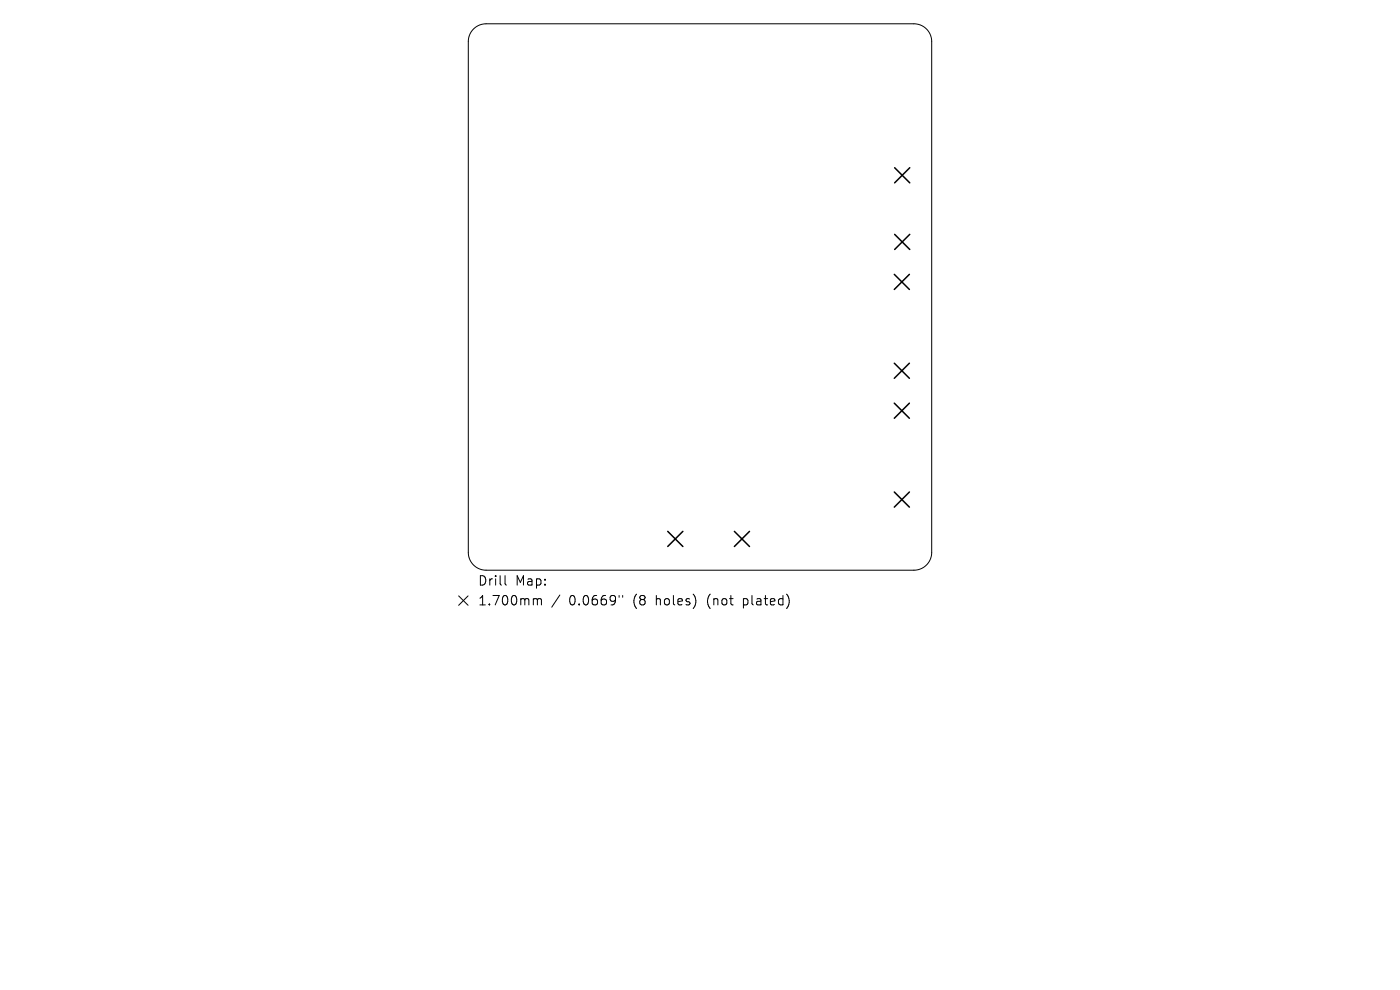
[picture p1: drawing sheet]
<svg xmlns="http://www.w3.org/2000/svg" width="297mm" height="210mm" viewBox="0 0 297 210" stroke-linecap="round" stroke-linejoin="round" font-family="sans-serif">
<defs><g id="words">
<g font-size="2.8">
<text x="101.3" y="124.5">Drill</text>
<text x="109.3" y="124.5">Map:</text>
<text x="101.3" y="128.7">1.700mm</text>
<text x="120.7" y="128.7">0.0669&quot;</text>
<text x="134.5" y="128.7">(8</text>
<text x="139.4" y="128.7">holes)</text>
<text x="150.5" y="128.7">(not</text>
<text x="158.3" y="128.7">plated)</text>
</g>
</g></defs>
<path d="M100.5 6.2a3.8 3.8 0 0 1 2.6-1.2h90.8a3.8 3.8 0 0 1 3.8 3.8v108.4a3.8 3.8 0 0 1-3.8 3.8h-90.8a3.8 3.8 0 0 1-3.8-3.8v-108.4a3.8 3.8 0 0 1 1.2-2.6zM97.3 126.4l2 2M99.3 126.4l-2 2M107.1 122.1v1.7l.3 .3M113.4 127l.5 .1 .1 .2M114 127.3l.3-.3 .5 .1 .1 1.2M114 127.3v1M118.8 126.2l-1.7 2.6M131.3 126.3v.4M132.1 126.3v.4" fill="none" stroke="#000" stroke-width=".21"/>
<g fill="none" stroke="#000" stroke-width=".32">
<path d="M189.8 35.6l3.2 3.2M193 35.6l-3.2 3.2M189.7 58.2l3.2 3.2M189.8 49.7l3.2 3.2M192.9 58.2l-3.2 3.2M193 49.7l-3.2 3.2M189.7 77l3.2 3.2M192.9 77l-3.2 3.2M189.7 85.5l3.2 3.2M192.9 85.5l-3.2 3.2M141.7 112.7l3.2 3.2M144.9 112.7l-3.2 3.2"/>
<path d="M155.8 112.7l3.2 3.2M159 112.7l-3.2 3.2M189.7 104.4l3.2 3.2M192.9 104.4l-3.2 3.2"/>
</g>
<use href="#words"/>
</svg>
